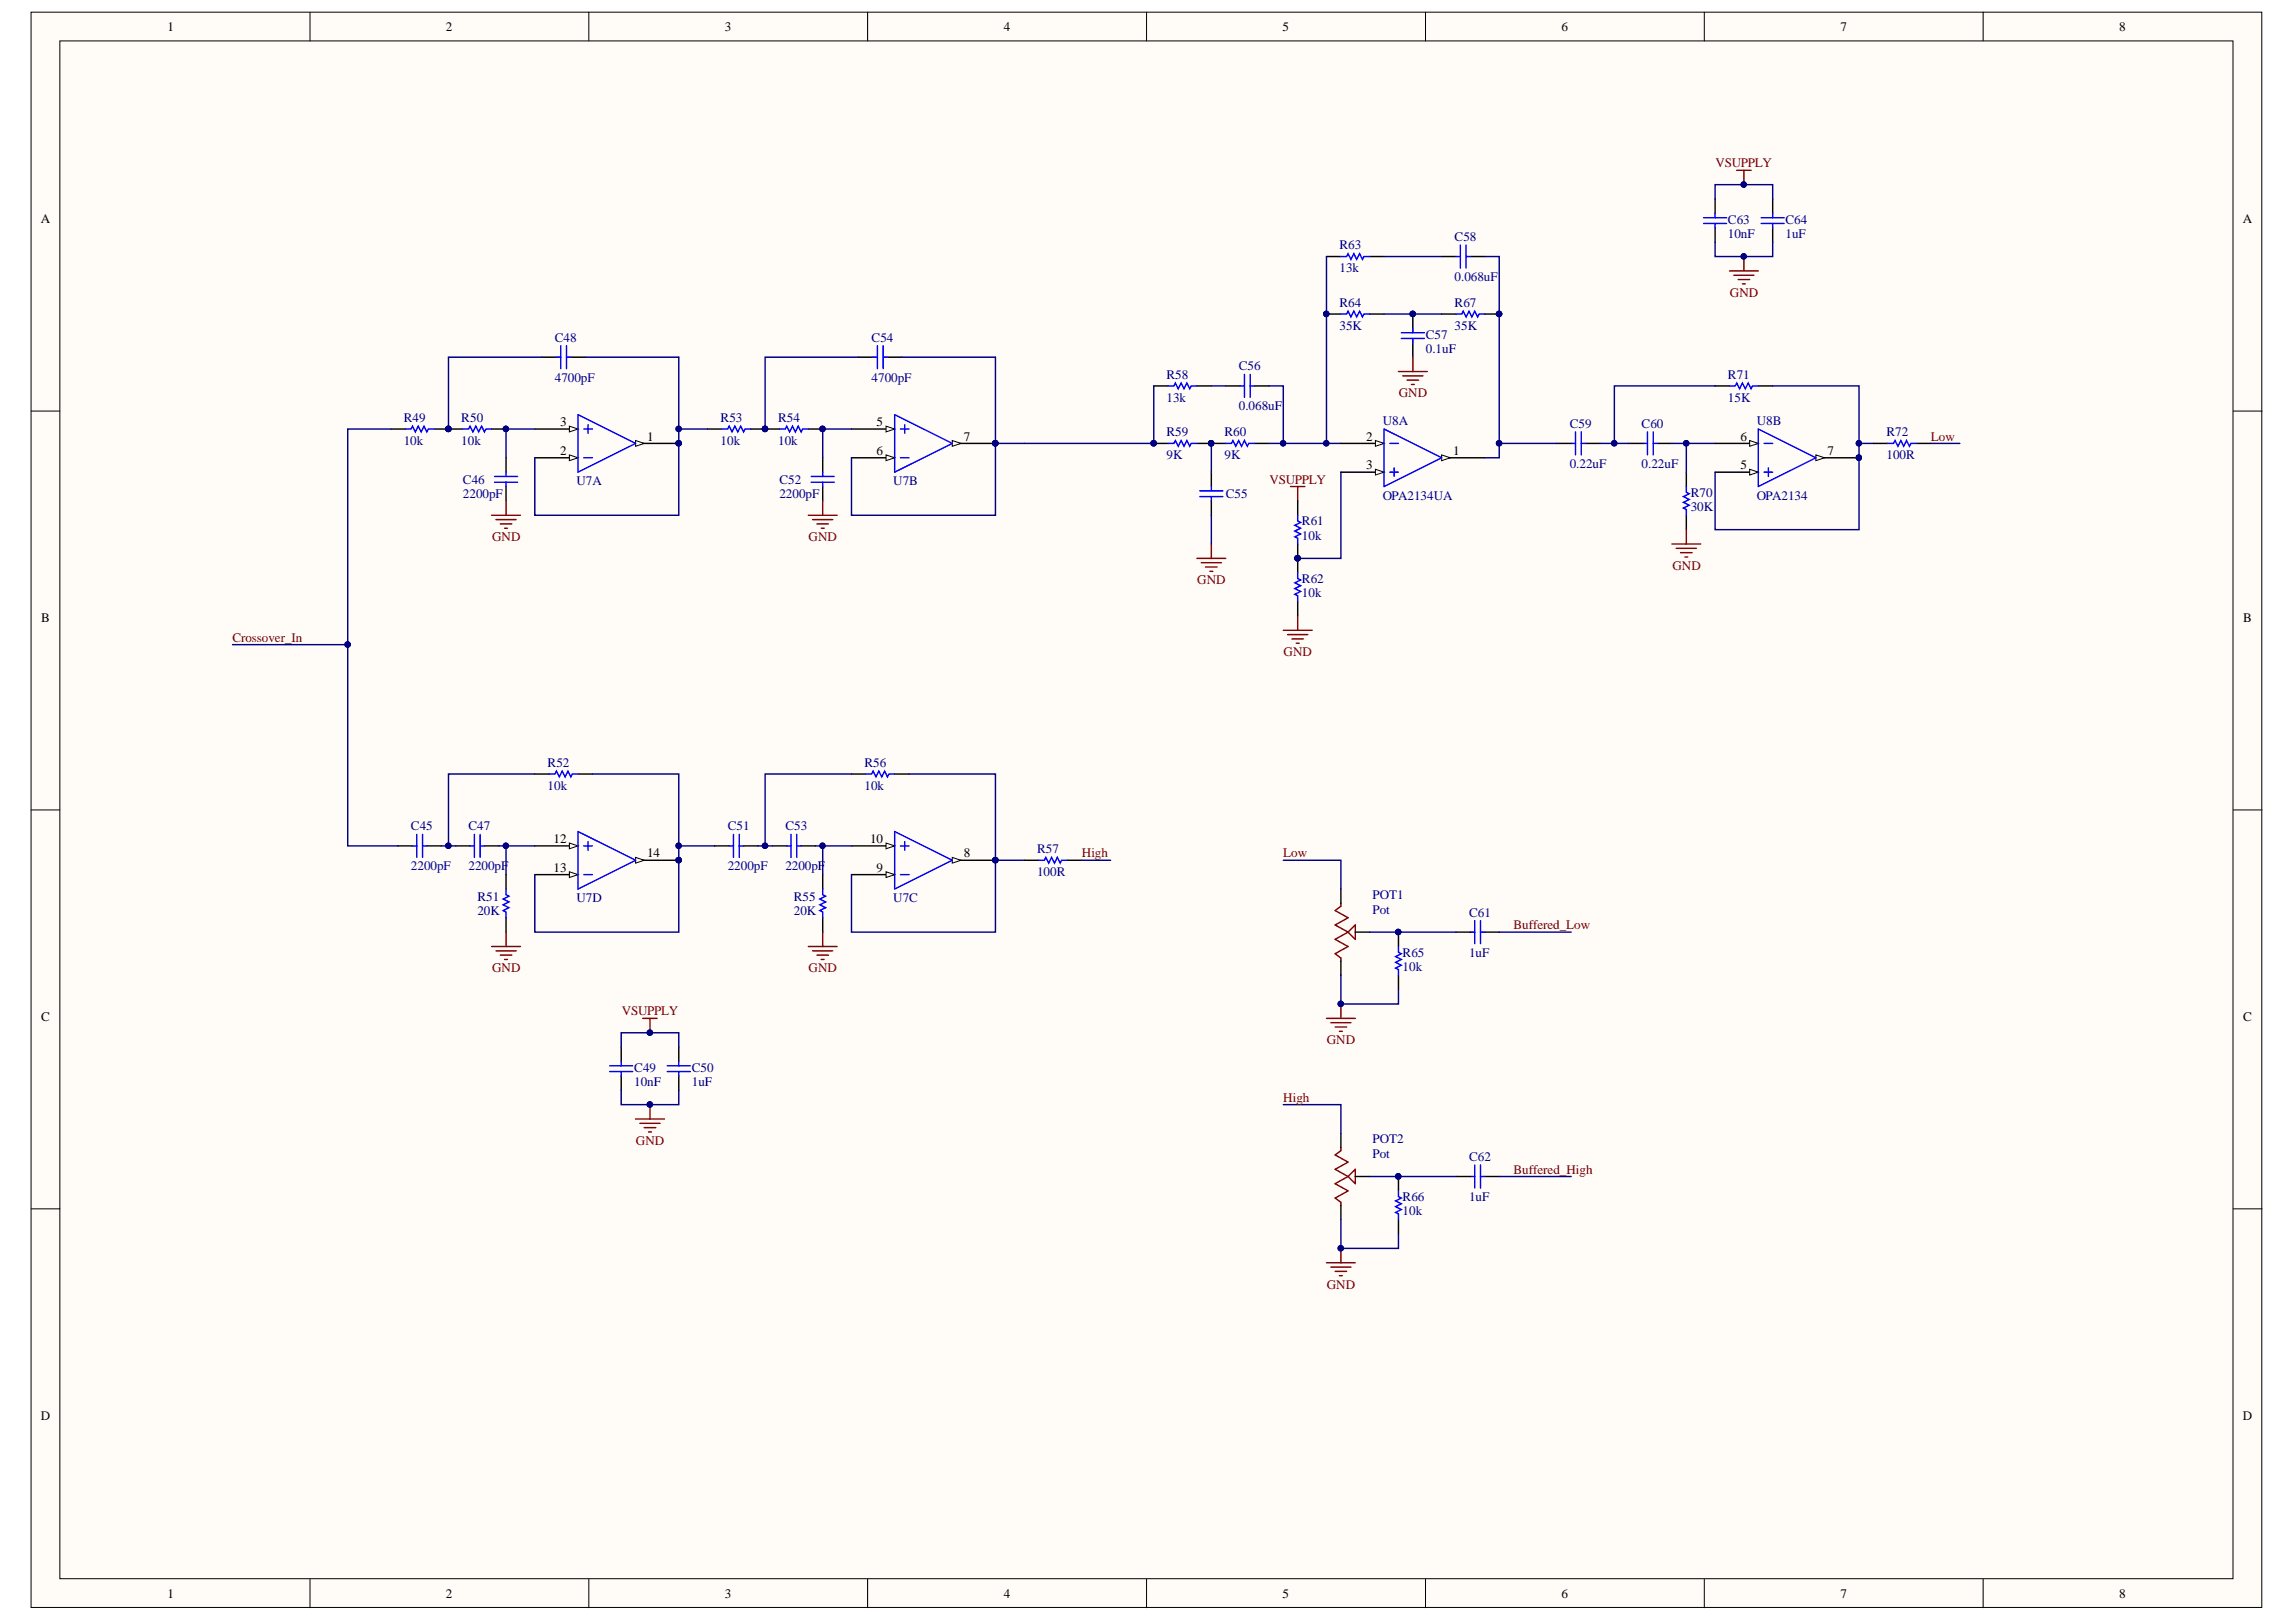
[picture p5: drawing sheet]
<svg xmlns="http://www.w3.org/2000/svg" width="297mm" height="210mm" viewBox="0 0 297 210" stroke-linecap="round" stroke-linejoin="round" font-family="sans-serif">
<defs><g id="words">
<g font-size="1.7">
<text x="21.7" y="4">1</text>
<text x="57.7" y="4">2</text>
<text x="93.8" y="4">3</text>
<text x="129.9" y="4">4</text>
<text x="165.9" y="4">5</text>
<text x="202" y="4">6</text>
<text x="238.1" y="4">7</text>
<text x="274.2" y="4">8</text>
<text x="5.3" y="28.9">A</text>
<text x="290.2" y="28.9">A</text>
<text x="72.5" y="58.9">2</text>
<text x="72.5" y="55.1">3</text>
<text x="83.7" y="57">1</text>
<text x="113.4" y="58.9">6</text>
<text x="113.4" y="55.1">5</text>
<text x="124.7" y="57">7</text>
<text x="176.7" y="57">2</text>
<text x="188" y="58.9">1</text>
<text x="225.2" y="57">6</text>
<text x="236.4" y="58.9">7</text>
<text x="176.7" y="60.8">3</text>
<text x="225.2" y="60.8">5</text>
<text x="5.3" y="80.5">B</text>
<text x="290.2" y="80.5">B</text>
<text x="71.6" y="112.8">13</text>
<text x="71.6" y="109.1">12</text>
<text x="83.7" y="111">14</text>
<text x="112.6" y="109.1">10</text>
<text x="113.4" y="112.8">9</text>
<text x="124.7" y="111">8</text>
<text x="5.3" y="132.1">C</text>
<text x="290.2" y="132.1">C</text>
<text x="5.3" y="183.8">D</text>
<text x="290.2" y="183.8">D</text>
<text x="21.7" y="206.7">1</text>
<text x="57.7" y="206.7">2</text>
<text x="93.8" y="206.7">3</text>
<text x="129.9" y="206.7">4</text>
<text x="165.9" y="206.7">5</text>
<text x="202" y="206.7">6</text>
<text x="238.1" y="206.7">7</text>
<text x="274.2" y="206.7">8</text>
</g>
<g font-size="1.7" fill="#800000">
<text x="221.9" y="21.7">VSUPPLY</text>
<text x="223.8" y="38.4">GND</text>
<text x="181" y="51.4">GND</text>
<text x="249.8" y="57">Low</text>
<text x="164.2" y="62.6">VSUPPLY</text>
<text x="63.7" y="70.1">GND</text>
<text x="104.6" y="70.1">GND</text>
<text x="154.9" y="75.6">GND</text>
<text x="216.4" y="73.8">GND</text>
<text x="30.1" y="83.1">Crossover_In</text>
<text x="166.1" y="84.9">GND</text>
<text x="140" y="111">High</text>
<text x="166" y="111">Low</text>
<text x="63.7" y="125.8">GND</text>
<text x="104.6" y="125.8">GND</text>
<text x="195.8" y="120.3">Buffered_Low</text>
<text x="80.5" y="131.4">VSUPPLY</text>
<text x="171.6" y="135.1">GND</text>
<text x="166" y="142.6">High</text>
<text x="82.3" y="148.2">GND</text>
<text x="195.8" y="151.9">Buffered_High</text>
<text x="171.6" y="166.8">GND</text>
</g>
<g font-size="1.7" fill="#000080">
<text x="223.5" y="28.9">C63</text>
<text x="231" y="28.9">C64</text>
<text x="173.3" y="32.3">R63</text>
<text x="173.3" y="35.2">13k</text>
<text x="188.2" y="31.2">C58</text>
<text x="223.5" y="30.8">10nF</text>
<text x="231" y="30.8">1uF</text>
<text x="173.3" y="39.7">R64</text>
<text x="188.2" y="39.7">R67</text>
<text x="188.2" y="36.4">0.068uF</text>
<text x="71.8" y="44.2">C48</text>
<text x="112.8" y="44.2">C54</text>
<text x="160.3" y="47.9">C56</text>
<text x="173.3" y="42.7">35K</text>
<text x="184.5" y="43.8">C57</text>
<text x="184.5" y="45.7">0.1uF</text>
<text x="188.2" y="42.7">35K</text>
<text x="71.8" y="49.4">4700pF</text>
<text x="112.8" y="49.4">4700pF</text>
<text x="150.9" y="49">R58</text>
<text x="150.9" y="52">13k</text>
<text x="160.3" y="53.1">0.068uF</text>
<text x="223.5" y="49">R71</text>
<text x="223.5" y="52">15K</text>
<text x="52.2" y="54.6">R49</text>
<text x="52.2" y="57.6">10k</text>
<text x="59.7" y="54.6">R50</text>
<text x="59.7" y="57.6">10k</text>
<text x="93.2" y="54.6">R53</text>
<text x="93.2" y="57.6">10k</text>
<text x="100.7" y="54.6">R54</text>
<text x="100.7" y="57.6">10k</text>
<text x="150.9" y="56.4">R59</text>
<text x="150.9" y="59.4">9K</text>
<text x="158.4" y="56.4">R60</text>
<text x="158.4" y="59.4">9K</text>
<text x="178.9" y="55">U8A</text>
<text x="203.1" y="55.3">C59</text>
<text x="212.4" y="55.3">C60</text>
<text x="227.3" y="55">U8B</text>
<text x="244.1" y="56.4">R72</text>
<text x="244.1" y="59.4">100R</text>
<text x="59.9" y="62.6">C46</text>
<text x="59.9" y="64.5">2200pF</text>
<text x="74.6" y="62.8">U7A</text>
<text x="100.8" y="62.6">C52</text>
<text x="100.8" y="64.5">2200pF</text>
<text x="115.6" y="62.8">U7B</text>
<text x="158.6" y="64.5">C55</text>
<text x="178.9" y="64.6">OPA2134UA</text>
<text x="203.1" y="60.5">0.22uF</text>
<text x="212.4" y="60.5">0.22uF</text>
<text x="218.7" y="64.3">R70</text>
<text x="227.3" y="64.6">OPA2134</text>
<text x="168.4" y="68">R61</text>
<text x="168.4" y="69.8">10k</text>
<text x="218.7" y="66.1">30K</text>
<text x="168.4" y="75.4">R62</text>
<text x="168.4" y="77.3">10k</text>
<text x="70.9" y="99.3">R52</text>
<text x="111.8" y="99.3">R56</text>
<text x="53.2" y="107.4">C45</text>
<text x="60.6" y="107.4">C47</text>
<text x="70.9" y="102.2">10k</text>
<text x="94.2" y="107.4">C51</text>
<text x="101.6" y="107.4">C53</text>
<text x="111.8" y="102.2">10k</text>
<text x="53.2" y="112.6">2200pF</text>
<text x="60.6" y="112.6">2200pF</text>
<text x="94.2" y="112.6">2200pF</text>
<text x="101.6" y="112.6">2200pF</text>
<text x="134.2" y="110.4">R57</text>
<text x="134.2" y="113.4">100R</text>
<text x="61.8" y="116.5">R51</text>
<text x="61.8" y="118.4">20K</text>
<text x="74.6" y="116.7">U7D</text>
<text x="102.7" y="116.5">R55</text>
<text x="102.7" y="118.4">20K</text>
<text x="115.6" y="116.7">U7C</text>
<text x="177.6" y="116.4">POT1</text>
<text x="177.6" y="118.2">Pot</text>
<text x="190" y="118.6">C61</text>
<text x="181.5" y="123.8">R65</text>
<text x="181.5" y="125.7">10k</text>
<text x="190" y="123.8">1uF</text>
<text x="82.1" y="138.7">C49</text>
<text x="82.1" y="140.5">10nF</text>
<text x="89.5" y="138.7">C50</text>
<text x="89.5" y="140.5">1uF</text>
<text x="177.6" y="148">POT2</text>
<text x="177.6" y="149.8">Pot</text>
<text x="181.5" y="155.4">R66</text>
<text x="190" y="150.2">C62</text>
<text x="190" y="155.4">1uF</text>
<text x="181.5" y="157.3">10k</text>
</g>
</g></defs>
<g fill="#fffcf8" stroke="#000" stroke-width=".13">
<path d="M4 1.6h288.6v206.4h-288.6z"/>
<path d="M7.7 5.3h281.2v199h-281.2z"/>
</g>
<g fill="none" stroke="#000" stroke-width=".13">
<path d="M40.1 1.6v3.7M76.2 1.6v3.7M112.2 1.6v3.7M148.3 1.6v3.7M184.4 1.6v3.7M220.5 1.6v3.7M256.6 1.6v3.7M4 53.2h3.7M288.9 53.2h3.7M4 104.8h3.7M288.9 104.8h3.7M4 156.4h3.7"/>
<path d="M288.9 156.4h3.7M40.1 204.3v3.8M76.2 204.3v3.8M112.2 204.3v3.8M148.3 204.3v3.8M184.4 204.3v3.8M220.5 204.3v3.8M256.6 204.3v3.8"/>
</g>
<path d="M82.2 57.4h5.6" fill="none" stroke="#000" stroke-width=".19"/>
<path d="M82.2 57l1.1 .4-1.1 .4z" fill="#fffcf8"/>
<path d="M82.2 57l1.1 .4-1.1 .4z" fill="none" stroke="#000" stroke-width=".13"/>
<circle cx="87.8" cy="57.4" r=".35" fill="#000080" stroke="#000080" stroke-width=".13"/>
<path d="M69.2 59.2h5.6" fill="none" stroke="#000" stroke-width=".19"/>
<path d="M73.7 58.9l1.1 .3-1.1 .4z" fill="#fffcf8"/>
<path d="M73.7 58.9l1.1 .3-1.1 .4z" fill="none" stroke="#000" stroke-width=".13"/>
<path d="M69.2 55.5h5.6" fill="none" stroke="#000" stroke-width=".19"/>
<path d="M73.7 55.1l1.1 .4-1.1 .4z" fill="#fffcf8"/>
<path d="M73.7 55.1l1.1 .4-1.1 .4z" fill="none" stroke="#000" stroke-width=".13"/>
<path d="M74.8 53.7l7.4 3.7-7.4 3.7zM75.5 55.5h1.1M75.5 59.2h1.1M76.1 55v1.1" fill="none" stroke="#00f" stroke-width=".19"/>
<circle cx="87.8" cy="57.4" r=".35" fill="#000080" stroke="#000080" stroke-width=".13"/>
<path d="M123.2 57.4h5.6" fill="none" stroke="#000" stroke-width=".19"/>
<path d="M123.2 57l1.1 .4-1.1 .4z" fill="#fffcf8"/>
<path d="M123.2 57l1.1 .4-1.1 .4z" fill="none" stroke="#000" stroke-width=".13"/>
<circle cx="128.8" cy="57.4" r=".35" fill="#000080" stroke="#000080" stroke-width=".13"/>
<path d="M110.2 59.2h5.5" fill="none" stroke="#000" stroke-width=".19"/>
<path d="M114.6 58.9l1.1 .3-1.1 .4z" fill="#fffcf8"/>
<path d="M114.6 58.9l1.1 .3-1.1 .4z" fill="none" stroke="#000" stroke-width=".13"/>
<path d="M110.2 55.5h5.5" fill="none" stroke="#000" stroke-width=".19"/>
<path d="M114.6 55.1l1.1 .4-1.1 .4z" fill="#fffcf8"/>
<path d="M114.6 55.1l1.1 .4-1.1 .4z" fill="none" stroke="#000" stroke-width=".13"/>
<path d="M115.7 53.7l7.5 3.7-7.5 3.7zM116.5 55.5h1.1M116.5 59.2h1.1M117.1 55v1.1" fill="none" stroke="#00f" stroke-width=".19"/>
<circle cx="128.8" cy="57.4" r=".35" fill="#000080" stroke="#000080" stroke-width=".13"/>
<path d="M82.2 111.3h5.6" fill="none" stroke="#000" stroke-width=".19"/>
<path d="M82.2 111l1.1 .3-1.1 .4z" fill="#fffcf8"/>
<path d="M82.2 111l1.1 .3-1.1 .4z" fill="none" stroke="#000" stroke-width=".13"/>
<circle cx="87.8" cy="111.3" r=".35" fill="#000080" stroke="#000080" stroke-width=".13"/>
<path d="M69.2 113.2h5.6" fill="none" stroke="#000" stroke-width=".19"/>
<path d="M73.7 112.8l1.1 .4-1.1 .4z" fill="#fffcf8"/>
<path d="M73.7 112.8l1.1 .4-1.1 .4z" fill="none" stroke="#000" stroke-width=".13"/>
<path d="M69.2 109.5h5.6" fill="none" stroke="#000" stroke-width=".19"/>
<path d="M73.7 109.1l1.1 .4-1.1 .3z" fill="#fffcf8"/>
<path d="M73.7 109.1l1.1 .4-1.1 .3z" fill="none" stroke="#000" stroke-width=".13"/>
<path d="M74.8 107.6l7.4 3.7-7.4 3.7zM75.5 109.5h1.1M75.5 113.2h1.1M76.1 108.9v1.1" fill="none" stroke="#00f" stroke-width=".19"/>
<circle cx="87.8" cy="111.3" r=".35" fill="#000080" stroke="#000080" stroke-width=".13"/>
<path d="M123.2 111.3h5.6" fill="none" stroke="#000" stroke-width=".19"/>
<path d="M123.2 111l1.1 .3-1.1 .4z" fill="#fffcf8"/>
<path d="M123.2 111l1.1 .3-1.1 .4z" fill="none" stroke="#000" stroke-width=".13"/>
<circle cx="128.8" cy="111.3" r=".35" fill="#000080" stroke="#000080" stroke-width=".13"/>
<path d="M110.2 113.2h5.5" fill="none" stroke="#000" stroke-width=".19"/>
<path d="M114.6 112.8l1.1 .4-1.1 .4z" fill="#fffcf8"/>
<path d="M114.6 112.8l1.1 .4-1.1 .4z" fill="none" stroke="#000" stroke-width=".13"/>
<path d="M110.2 109.5h5.5" fill="none" stroke="#000" stroke-width=".19"/>
<path d="M114.6 109.1l1.1 .4-1.1 .3z" fill="#fffcf8"/>
<path d="M114.6 109.1l1.1 .4-1.1 .3z" fill="none" stroke="#000" stroke-width=".13"/>
<g fill="none" stroke="#00f" stroke-width=".19">
<path d="M173.5 33.2h.7l.2-.4 .4 .8 .3-.8 .4 .8 .4-.8 .4 .8 .2-.4h.7M188.4 33.2h.5M188.9 31.7v3M189.7 31.7v3M189.7 33.2h.5M220.4 28.2h3M220.4 28.9h3M221.9 27.6v.6M221.9 28.9v.6M52.4 55.5h.8l.2-.4 .3 .8 .4-.8 .4 .8 .4-.8 .3 .8 .2-.4h.8M59.9 55.5h.7l.2-.4 .4 .8 .4-.8 .3 .8 .4-.8 .4 .8 .2-.4h.7M72 46.2h.5"/>
<path d="M72.5 44.7v3M73.3 44.7v3M73.3 46.2h.5M93.4 55.5h.7l.2-.4 .4 .8 .4-.8 .3 .8 .4-.8 .4 .8 .2-.4h.7M100.8 55.5h.8l.2-.4 .4 .8 .3-.8 .4 .8 .4-.8 .3 .8 .2-.4h.8M113 46.2h.5M113.5 44.7v3M114.3 46.2h.5M114.3 44.7v3M151.1 57.4h.8l.2-.4 .3 .8 .4-.8 .4 .8 .3-.8 .4 .8 .2-.4h.8M151.1 49.9h.8l.2-.3 .3 .7 .4-.7 .4 .7 .3-.7 .4 .7 .2-.4h.8M158.6 57.4h.7l.2-.4 .4 .8 .4-.8 .3 .8 .4-.8 .4 .8 .2-.4h.7"/>
<path d="M160.4 49.9h.6M161 48.5v2.9M161.7 48.5v2.9M161.7 49.9h.6M173.5 40.6h.7l.2-.3 .4 .7 .3-.7 .4 .7 .4-.7 .4 .7 .2-.4h.7M181.3 43.8h3M181.3 43.1h3M182.8 42.5v.6M182.8 43.8v.6M188.4 40.6h.7l.2-.3 .4 .7 .3-.7 .4 .7 .4-.7 .4 .7 .1-.4h.8M203.3 57.4h.5M203.8 55.9v3"/>
<path d="M204.6 55.9v3M204.6 57.4h.5M212.6 57.4h.5M213.1 55.9v3M213.9 57.4h.5M213.9 55.9v3M223.8 49.9h.7l.2-.3 .4 .7 .3-.7 .4 .7 .4-.7 .3 .7 .2-.4h.8M64 61.7h3M64 62.4h3M65.5 61.1v.6M65.5 62.4v.6M104.9 61.7h3"/>
<path d="M104.9 62.4h3M106.4 61.1v.6M106.4 62.4v.6M155.2 63.5h3M155.2 64.3h3M156.7 63v.5M156.7 64.3v.5M167.9 66.7v.7l.4 .2-.8 .4 .8 .4-.8 .3 .8 .4-.8 .4 .4 .2v.7M167.9 74.1v.8l.4 .2-.8 .3 .8 .4-.8 .4 .8 .3-.8 .4 .4 .2v.7M218.2 63v.7l.3 .2-.7 .4 .7 .3-.7 .4 .7 .4-.7 .4 .4 .1v.8M65.5 115v.8l.3 .2-.7 .3 .7 .4-.7 .4 .7 .4-.7 .3 .4 .2v.8M71.1 100.2h.7l.2-.4 .4 .7 .3-.7 .4 .7 .4-.7 .3 .7 .2-.3h.8"/>
<path d="M106.4 115v.8l.4 .2-.7 .3 .7 .4-.7 .4 .7 .4-.7 .3 .3 .2v.8M112 100.2h.8l.2-.4 .3 .7 .4-.7 .4 .7 .3-.7 .4 .7 .2-.3h.7M115.7 107.6l7.5 3.7-7.5 3.7zM116.5 109.5h1.1M116.5 113.2h1.1M117.1 108.9v1.1M78.9 137.9h3M78.9 138.7h3M80.4 137.4v.5M80.4 138.7v.5"/>
</g>
<g fill="#000080" stroke="#000080" stroke-width=".13">
<circle cx="128.8" cy="111.3" r=".35"/>
<circle cx="58" cy="55.5" r=".35"/>
<circle cx="65.4" cy="55.5" r=".35"/>
<circle cx="99" cy="55.5" r=".35"/>
<circle cx="106.4" cy="55.5" r=".35"/>
<circle cx="87.8" cy="55.5" r=".35"/>
<circle cx="128.8" cy="57.4" r=".35"/>
<circle cx="84.1" cy="142.9" r=".35"/>
<circle cx="84.1" cy="133.6" r=".35"/>
<circle cx="156.7" cy="57.4" r=".35"/>
<circle cx="149.2" cy="57.4" r=".35"/>
<circle cx="171.6" cy="40.6" r=".35"/>
<circle cx="193.9" cy="40.6" r=".35"/>
<circle cx="182.8" cy="40.6" r=".35"/>
<circle cx="167.9" cy="72.2" r=".35"/>
<circle cx="166" cy="57.4" r=".35"/>
<circle cx="171.6" cy="57.4" r=".35"/>
<circle cx="218.1" cy="57.4" r=".35"/>
<circle cx="208.8" cy="57.4" r=".35"/>
<circle cx="193.9" cy="57.4" r=".35"/>
<circle cx="225.6" cy="33.2" r=".35"/>
<circle cx="225.6" cy="23.9" r=".35"/>
<circle cx="106.4" cy="109.4" r=".35"/>
<circle cx="99" cy="109.4" r=".35"/>
<circle cx="58" cy="109.4" r=".35"/>
<circle cx="65.4" cy="109.4" r=".35"/>
<circle cx="87.8" cy="109.4" r=".35"/>
<circle cx="87.8" cy="111.3" r=".35"/>
<circle cx="45" cy="83.4" r=".35"/>
</g>
<g fill="none" stroke="#000" stroke-width=".19">
<path d="M171.6 33.2h1.9M177.2 33.2h1.9M186.5 33.2h1.9M190.2 33.2h1.9M221.9 25.8v1.8M221.9 29.5v1.8M50.6 55.5h1.8M56.2 55.5h3.7M63.6 55.5h1.9M65.5 59.2v1.9M70.1 46.2h1.9M73.8 46.2h1.9"/>
<path d="M91.5 55.5h1.9M97.1 55.5h3.7M104.6 55.5h1.8M106.4 59.2v1.9M111.1 46.2h1.9M114.8 46.2h1.9M149.3 57.4h1.8M149.3 49.9h1.8M154.9 57.4h3.7M154.9 49.9h1.8M158.6 49.9h1.8M162.3 57.4h1.9"/>
<path d="M162.3 49.9h1.9M171.6 40.6h1.9M177.2 40.6h1.9M182.8 40.6v1.9M182.8 44.4v1.8M186.5 40.6h1.9M186.5 59.2h5.6M192.1 40.6h1.9M201.4 57.4h1.9M205.1 57.4h1.9M210.7 57.4h1.9M214.4 57.4h1.9"/>
<path d="M221.9 49.9h1.9M227.5 49.9h1.8M65.5 63v1.8M106.4 63v1.8M156.7 61.1v1.9M156.7 64.8v1.9M167.9 64.8v1.9M167.9 70.4v3.7M167.9 77.8v1.9M218.2 61.1v1.9M218.2 66.7v1.8M65.5 113.2v1.8"/>
<path d="M65.5 118.8v1.8M69.2 100.2h1.9M74.8 100.2h1.8M106.4 113.2v1.8M106.4 118.8v1.8M110.2 100.2h1.8M115.7 100.2h1.9M80.4 135.5v1.9M80.4 139.2v1.9"/>
</g>
<g fill="none" stroke="#800000" stroke-width=".19">
<path d="M223.8 35.1h3.7M224.3 35.6h2.6M224.7 22h1.8M224.9 36.2h1.5M225.4 36.7h.4M225.6 22v1.9M225.6 33.2v1.9M180.9 48.1h3.7M181.5 48.6h2.6M182 49.2h1.5M182.6 49.8h.4M182.8 46.2v1.9"/>
<path d="M63.6 66.7h3.7M64.2 67.2h2.6M64.7 67.8h1.5M65.3 68.4h.4M65.5 64.8v1.9M104.6 66.7h3.7M105.1 67.2h2.6M105.7 67.8h1.5M106.2 68.4h.4M106.4 64.8v1.9M154.9 72.3h3.7M155.4 72.8h2.6"/>
<path d="M156 73.4h1.5M156.5 73.9h.4M156.7 70.4v1.9M167 63h1.8M167.9 63v1.8M167.9 79.7v1.9M216.3 70.4h3.7M216.9 71h2.6M217.4 71.5h1.5M218 72.1h.4M218.2 68.5v1.9M166 81.6h3.7"/>
<path d="M166.6 82.1h2.6M167.1 82.7h1.5M167.7 83.2h.4M63.6 122.5h3.7M64.2 123h2.6M64.7 123.6h1.5M65.3 124.2h.4M65.5 120.6v1.9M83.2 131.8h1.8M84.1 131.8v1.8M104.6 122.5h3.7M105.1 123h2.6"/>
<path d="M105.7 123.6h1.5M106.2 124.2h.4M106.4 120.6v1.9M82.2 144.8h3.8M82.8 145.4h2.6M83.3 145.9h1.5M83.9 146.5h.4M84.1 143v1.8"/>
</g>
<g fill="none" stroke="#000080" stroke-width=".19">
<path d="M171.6 33.2v24.2M179.1 33.2h7.4M192.1 33.2h1.9v26h-1.9M69.2 55.5h-3.7v3.7M75.7 46.2h12.1M87.8 55.5h3.7M110.2 55.5h-3.8v3.7M116.7 46.2h12.1M149.3 49.9v7.5h-20.5v9.3h-18.6v-7.5M156.7 57.4v3.7M156.7 49.9h1.9M164.2 49.9h1.8v7.5"/>
<path d="M164.2 57.4h9.3M179.1 40.6h7.4M194 57.4h7.4M218.2 57.4v3.7M221.9 49.9h-13v7.5M156.7 66.7v3.7M173.5 61.1v11.2h-5.6M30.1 83.4h14.9M65.5 109.5v3.7M69.2 100.2h-11.2v9.3M76.6 100.2h11.2v20.4h-18.6v-7.4M87.8 109.5h4.7"/>
<path d="M105.5 109.5h.9v3.7M106.4 109.5h3.8M110.2 100.2h-11.2v9.3M117.6 100.2h11.2v20.4h-18.6v-7.4M128.8 111.3h3.7"/>
</g>
<path d="M186.5 58.9l1.1 .3-1.1 .4z" fill="#fffcf8"/>
<path d="M186.5 58.9l1.1 .3-1.1 .4z" fill="none" stroke="#000" stroke-width=".13"/>
<path d="M173.5 57.4h5.6" fill="none" stroke="#000" stroke-width=".19"/>
<path d="M177.9 57l1.2 .4-1.2 .4z" fill="#fffcf8"/>
<path d="M177.9 57l1.2 .4-1.2 .4z" fill="none" stroke="#000" stroke-width=".13"/>
<path d="M173.5 61.1h5.6" fill="none" stroke="#000" stroke-width=".19"/>
<path d="M177.9 60.7l1.2 .4-1.2 .4z" fill="#fffcf8"/>
<path d="M177.9 60.7l1.2 .4-1.2 .4z" fill="none" stroke="#000" stroke-width=".13"/>
<path d="M179.1 55.5l7.4 3.7-7.4 3.8zM179.8 57.4h1.1M179.8 61.1h1.1M180.4 60.5v1.2" fill="none" stroke="#00f" stroke-width=".19"/>
<path d="M216.3 57.4h5.6" fill="none" stroke="#000080" stroke-width=".19"/>
<circle cx="218.1" cy="57.4" r=".35" fill="#000080" stroke="#000080" stroke-width=".13"/>
<path d="M234.9 59.2h5.6" fill="none" stroke="#000" stroke-width=".19"/>
<path d="M234.9 58.9l1.1 .3-1.1 .4z" fill="#fffcf8"/>
<path d="M234.9 58.9l1.1 .3-1.1 .4z" fill="none" stroke="#000" stroke-width=".13"/>
<circle cx="240.5" cy="59.2" r=".35" fill="#000080" stroke="#000080" stroke-width=".13"/>
<path d="M221.9 57.4h5.6" fill="none" stroke="#000" stroke-width=".19"/>
<path d="M226.4 57l1.1 .4-1.1 .4z" fill="#fffcf8"/>
<path d="M226.4 57l1.1 .4-1.1 .4z" fill="none" stroke="#000" stroke-width=".13"/>
<path d="M221.9 61.1h5.6" fill="none" stroke="#000" stroke-width=".19"/>
<path d="M226.4 60.7l1.1 .4-1.1 .4z" fill="#fffcf8"/>
<path d="M226.4 60.7l1.1 .4-1.1 .4z" fill="none" stroke="#000" stroke-width=".13"/>
<g fill="none" stroke="#00f" stroke-width=".19">
<path d="M227.8 28.2h3M227.8 28.9h3M229.3 27.6v.6M229.3 28.9v.6M227.5 55.5l7.4 3.7-7.4 3.8zM228.2 57.4h1.1M244.2 57.4h.8l.2-.4 .3 .8 .4-.8 .4 .8 .4-.8 .3 .8 .2-.4h.8M228.2 61.1h1.1M228.8 60.5v1.2M53.4 109.5h.5M53.9 108v3M54.7 108v3"/>
<path d="M54.7 109.5h.5M60.8 109.5h.6M61.4 108v3M62.1 109.5h.6M62.1 108v3M94.3 109.5h.6M94.9 108v3M95.6 109.5h.6M95.6 108v3M101.8 109.5h.5M102.3 108v3M103.1 109.5h.5"/>
<path d="M103.1 108v3M134.4 111.3h.7l.2-.3 .4 .7 .3-.7 .4 .7 .4-.7 .4 .7 .1-.4h.8M190.8 119.1v3M191.5 119.1v3M86.3 137.9h3M86.3 138.7h3M87.8 137.4v.5M87.8 138.7v.5M180.9 122.5v.7l.4 .2-.8 .4 .8 .4-.8 .3 .8 .4-.8 .4 .4 .2v.7M190.2 120.6h.6M191.5 120.6h.6M180.9 154.1v.8l.4 .1-.8 .4 .8 .4-.8 .4 .8 .3-.8 .4 .4 .2v.7"/>
<path d="M190.2 152.3h.6M190.8 150.8v2.9M191.5 150.8v2.9M191.5 152.3h.6"/>
</g>
<g fill="#000080" stroke="#000080" stroke-width=".13">
<circle cx="240.5" cy="59.2" r=".35"/>
<circle cx="240.5" cy="57.4" r=".35"/>
<circle cx="180.9" cy="120.6" r=".35"/>
<circle cx="180.9" cy="152.2" r=".35"/>
<circle cx="173.5" cy="161.5" r=".35"/>
<circle cx="173.5" cy="129.9" r=".35"/>
<circle cx="65.4" cy="109.4" r=".35"/>
<circle cx="99" cy="109.4" r=".35"/>
<circle cx="225.6" cy="33.2" r=".35"/>
<circle cx="225.6" cy="23.9" r=".35"/>
<circle cx="84.1" cy="133.6" r=".35"/>
<circle cx="84.1" cy="142.9" r=".35"/>
<circle cx="45" cy="83.4" r=".35"/>
<circle cx="58" cy="109.4" r=".35"/>
<circle cx="208.8" cy="57.4" r=".35"/>
<circle cx="87.8" cy="57.4" r=".35"/>
<circle cx="87.8" cy="55.5" r=".35"/>
<circle cx="58" cy="55.5" r=".35"/>
<circle cx="99" cy="55.5" r=".35"/>
<circle cx="128.8" cy="57.4" r=".35"/>
</g>
<g fill="none" stroke="#000080" stroke-width=".19">
<path d="M221.9 31.3v1.9h7.4v-1.9M221.9 25.8v-1.9h7.4v1.9M50.6 55.5h-5.6v54h6.5M70.1 46.2h-12.1v9.3M87.8 46.2v20.5h-18.6v-7.5M111.1 46.2h-12.1v9.3M128.8 46.2v11.2M207 57.4h3.7M229.3 49.9h11.2v18.6h-18.6v-7.4M240.5 57.4h1.9M249.8 57.4h3.7M57.1 109.5h1.9"/>
<path d="M64.5 109.5h4.7M98.1 109.5h1.8M140 111.3h3.7M166 111.3h7.5v3.7M80.4 135.5v-1.9h7.4v1.9M173.5 126.2v3.7h7.4v-1.8M177.2 120.6h11.2M194 120.6h9.3M80.4 141.1v1.9h7.4v-1.9M166 143h7.5v3.7M173.5 157.8v3.8h7.4v-1.9M177.2 152.3h11.2"/>
<path d="M194 152.3h9.3"/>
</g>
<g fill="none" stroke="#800000" stroke-width=".19">
<path d="M173.5 116.9v.4l-.8 .5 1.7 1-1.7 .9 1.7 .9M171.6 131.8h3.7M172.2 132.3h2.6M172.7 132.9h1.5M173.3 133.5h.4M173.5 129.9v1.9M174.4 120.6l-1.7 1 1.7 .9-1.7 .9 .8 .6v.3M174.4 120.6l.9-.9v1.9zM173.5 148.5v.4l-.8 .6 1.7 .9-1.7 .9 1.7 1M174.4 152.3l-1.7 .9 1.7 .9-1.7 .9 .8 .6v.4M174.4 152.3l.9-1v1.9zM171.6 163.4h3.7"/>
<path d="M172.2 164h2.6M172.7 164.5h1.5M173.3 165.1h.4M173.5 161.6v1.8"/>
</g>
<g fill="none" stroke="#000" stroke-width=".19">
<path d="M229.3 25.8v1.8M229.3 29.5v1.8M242.4 57.4h1.8M248 57.4h1.8M51.5 109.5h1.9M55.2 109.5h1.9M59 109.5h1.8M62.7 109.5h1.8M92.5 109.5h1.8M96.2 109.5h1.9M99.9 109.5h1.9M103.6 109.5h1.9"/>
<path d="M132.5 111.3h1.9M138.1 111.3h1.9M173.5 115v1.9M87.8 135.5v1.9M87.8 139.2v1.9M173.5 124.3v1.9M175.3 120.6h1.9M180.9 120.6v1.9M180.9 126.2v1.9M188.4 120.6h1.8M192.1 120.6h1.9M173.5 146.7v1.8"/>
<path d="M173.5 156v1.8M175.3 152.3h1.9M180.9 152.3v1.8M180.9 157.8v1.9M188.4 152.3h1.8M192.1 152.3h1.9"/>
</g>
<use href="#words"/>
</svg>
